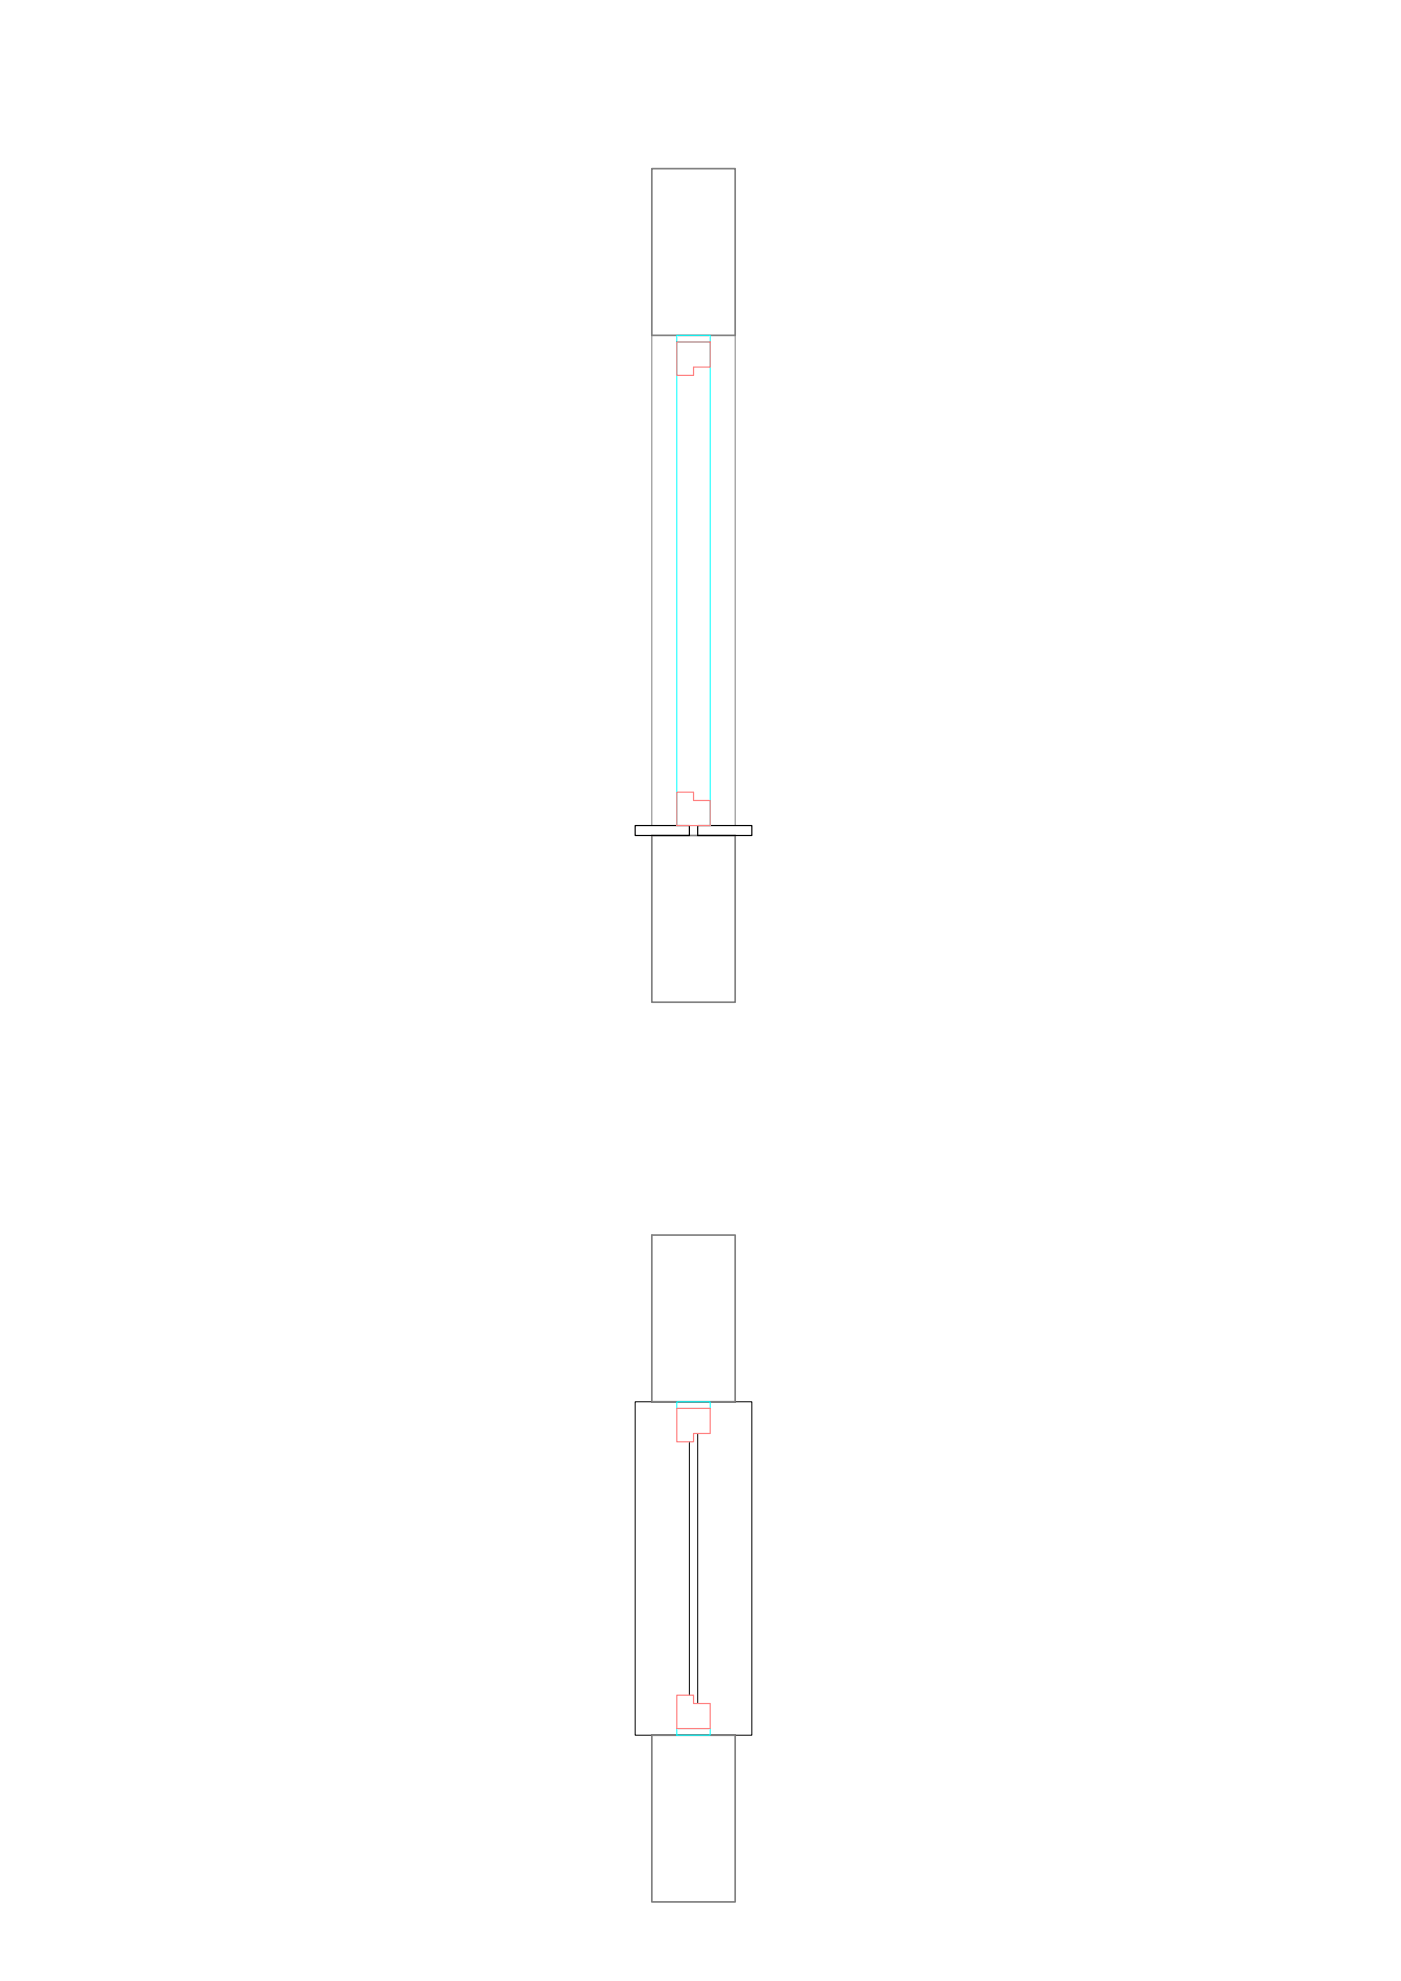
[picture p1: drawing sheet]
<svg xmlns="http://www.w3.org/2000/svg" width="420mm" height="594mm" viewBox="0 0 420 594" stroke-linecap="round" stroke-linejoin="round" font-family="sans-serif">
<!-- layer: Muri -->
<path d="M195.5 50.6h25v50h-25zM195.5 250.6h25v50h-25zM195.5 370.4h25v50h-25zM195.5 520.4h25v50h-25z" fill="none" stroke="#808080" stroke-width=".51"/>
<!-- layer: Marmo finestra -->
<path d="M206.7 420.4h-16.2v100h16.2M206.7 432.4v76M209.2 420.4h16.3v100h-16.3M209.2 429.9v81" fill="none" stroke="#000" stroke-width=".3"/>
<!-- layer: Muri -->
<path d="M195.5 100.6v147M220.5 100.6v147" fill="none" stroke="#808080" stroke-width=".3"/>
<!-- layer: Marmo finestra -->
<path d="M190.5 247.6h16.2v3h-16.2zM209.2 247.6h16.3v3h-16.3z" fill="none" stroke="#000" stroke-width=".36"/>
<!-- layer: controtelaio -->
<path d="M203 100.6h10v2h-10zM203 102.6v145h10v-145M203 420.4h10v2h-10zM203 518.4h10v2h-10z" fill="none" stroke="#0ff" stroke-width=".3"/>
<!-- layer: Telaio sezione -->
<path d="M203 102.6h10v7.5h-5v2.5h-5zM203 237.6h5v2.5h5v7.5h-10zM203 422.4h10v7.5h-5v2.5h-5zM203 508.4h5v2.5h5v7.5h-10z" fill="none" stroke="#ff7f7f" stroke-width=".36"/>
</svg>
